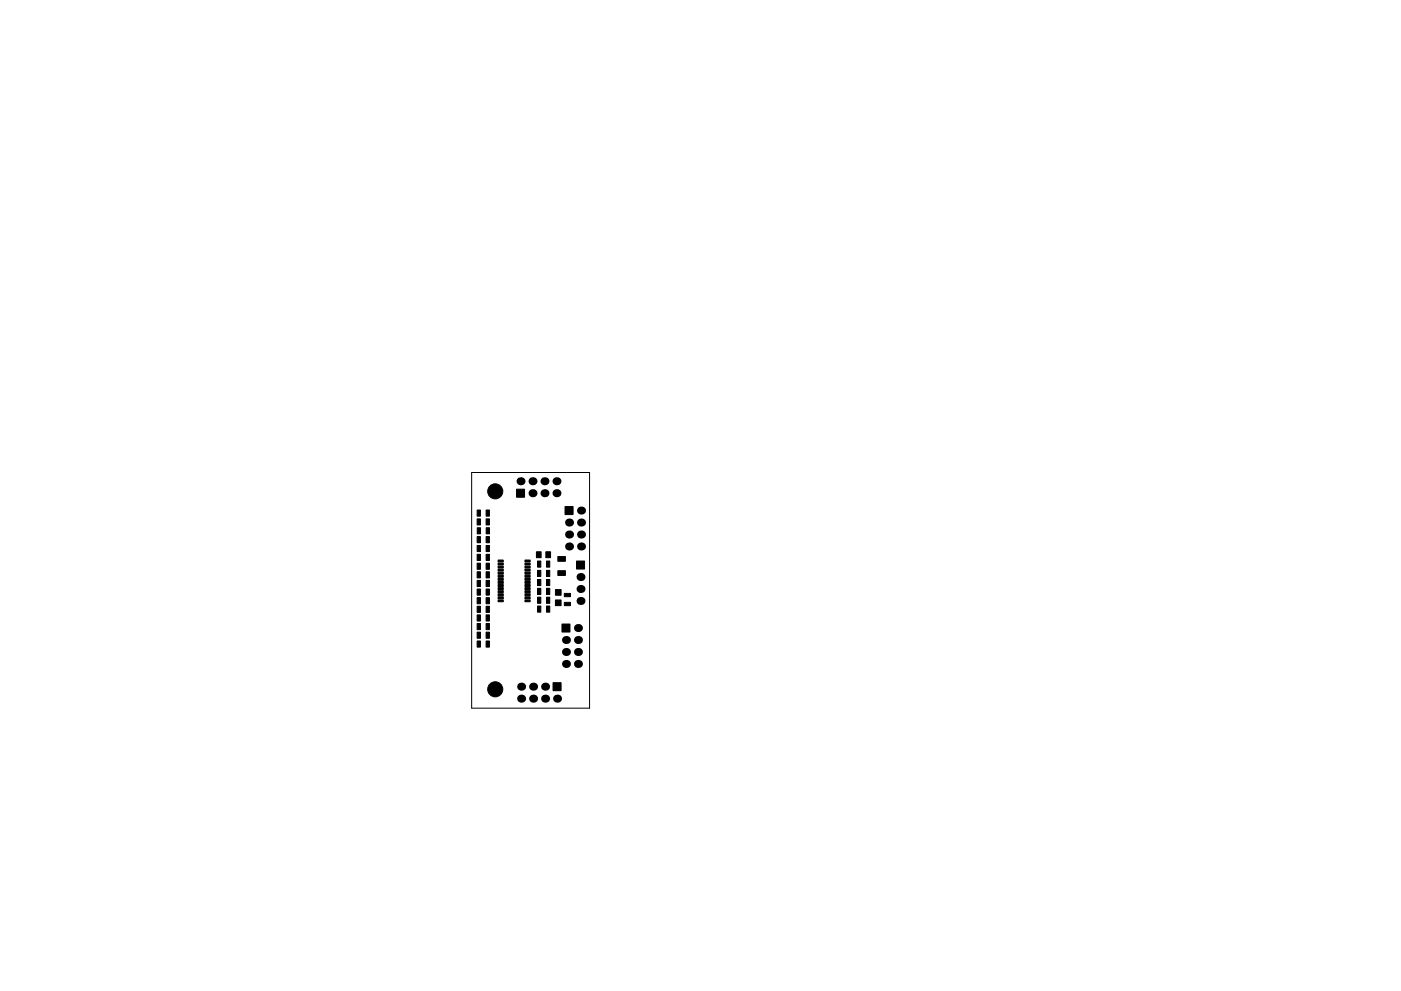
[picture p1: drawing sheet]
<svg xmlns="http://www.w3.org/2000/svg" width="297mm" height="210mm" viewBox="0 0 297 210" stroke-linecap="round" stroke-linejoin="round" font-family="sans-serif">
<path d="M100 100.2h25v50h-25z" fill="none" stroke="#000" stroke-width=".21"/>
<g fill="#000" stroke="#000" stroke-width=".21">
<path d="M101.2 115.7h.7v1.3h-.7zM101.2 117.6h.7v1.3h-.7zM101.2 108.2h.7v1.3h-.7zM101.2 110.1h.7v1.3h-.7zM101.2 113.8h.7v1.3h-.7zM101.2 112h.7v1.3h-.7zM103.1 115.7h.7v1.3h-.7zM103.1 117.6h.7v1.3h-.7zM103.1 108.2h.7v1.3h-.7zM103.1 110.1h.7v1.3h-.7zM103.1 113.8h.7v1.3h-.7zM103.1 112h.7v1.3h-.7z"/>
<path d="M105.6 118.8h1.1v.4h-1.1zM105.6 119.5h1.1v.4h-1.1zM109.5 103.8h1.7v1.7h-1.7zM111.3 119.5h1.1v.4h-1.1zM111.3 118.8h1.1v.4h-1.1zM113.7 117.1h1v1.2h-1zM115.7 117.1h1v1.2h-1zM118.3 118.1h1.6v1h-1.6zM119.8 107.5h1.7v1.7h-1.7zM101.2 119.5h.7v1.3h-.7zM101.2 121.3h.7v1.3h-.7zM101.2 123.1h.7v1.3h-.7z"/>
<path d="M101.2 125h.7v1.3h-.7zM101.2 126.8h.7v1.3h-.7zM101.2 128.6h.7v1.3h-.7zM101.2 136h.7v1.3h-.7zM101.2 134.1h.7v1.3h-.7zM101.2 132.3h.7v1.3h-.7zM101.2 130.5h.7v1.3h-.7zM103.1 119.5h.7v1.3h-.7zM103.1 121.3h.7v1.3h-.7zM103.1 123.1h.7v1.3h-.7zM103.1 125h.7v1.3h-.7zM103.1 126.8h.7v1.3h-.7z"/>
<path d="M103.1 128.6h.7v1.3h-.7zM103.1 136h.7v1.3h-.7zM103.1 134.1h.7v1.3h-.7zM103.1 132.3h.7v1.3h-.7zM103.1 130.5h.7v1.3h-.7zM105.6 120.1h1.1v.4h-1.1zM105.6 120.8h1.1v.4h-1.1zM105.6 121.4h1.1v.4h-1.1zM105.6 122.1h1.1v.4h-1.1zM105.6 122.7h1.1v.4h-1.1zM105.6 123.4h1.1v.4h-1.1zM105.6 124h1.1v.4h-1.1z"/>
<path d="M105.6 124.7h1.1v.4h-1.1zM105.6 125.3h1.1v.4h-1.1zM105.6 126h1.1v.4h-1.1zM105.6 126.6h1.1v.4h-1.1zM105.6 127.3h1.1v.4h-1.1zM111.3 127.3h1.1v.4h-1.1zM111.3 126.6h1.1v.4h-1.1zM111.3 126h1.1v.4h-1.1zM111.3 125.3h1.1v.4h-1.1zM111.3 124.7h1.1v.4h-1.1zM111.3 124h1.1v.4h-1.1zM111.3 123.4h1.1v.4h-1.1z"/>
<path d="M111.3 122.7h1.1v.4h-1.1zM111.3 122.1h1.1v.4h-1.1zM111.3 121.4h1.1v.4h-1.1zM111.3 120.8h1.1v.4h-1.1zM111.3 120.1h1.1v.4h-1.1zM114 119h.7v1.3h-.7zM114 121h.7v1.3h-.7zM114 128.6h.7v1.3h-.7zM114 126.7h.7v1.3h-.7zM114 124.8h.7v1.3h-.7zM114 122.9h.7v1.3h-.7zM115.9 119h.7v1.3h-.7z"/>
<path d="M115.9 121h.7v1.3h-.7zM115.9 128.6h.7v1.3h-.7zM115.9 126.7h.7v1.3h-.7zM115.9 124.8h.7v1.3h-.7zM115.9 122.9h.7v1.3h-.7zM118.3 121.1h1.6v1h-1.6zM117.8 127.3h1.2v1.2h-1.2zM117.8 125.1h1.2v1.2h-1.2zM119.1 132.4h1.7v1.7h-1.7zM119.6 125.9h1.3v.7h-1.3zM119.6 127.8h1.3v.7h-1.3zM122.2 119h1.7v1.7h-1.7z"/>
<path d="M117.3 144.8h1.7v1.7h-1.7z"/>
<circle cx="105" cy="104.2" r="1.6"/>
<circle cx="105" cy="146.2" r="1.6"/>
</g>
<g fill="#000">
<circle cx="110.4" cy="102.1" r=".85"/>
<circle cx="112.9" cy="104.6" r=".85"/>
<circle cx="112.9" cy="102.1" r=".85"/>
<circle cx="115.4" cy="104.6" r=".85"/>
<circle cx="115.4" cy="102.1" r=".85"/>
<circle cx="118" cy="102.1" r=".85"/>
<circle cx="118" cy="104.6" r=".85"/>
<circle cx="120.6" cy="113.4" r=".85"/>
<circle cx="120.6" cy="115.9" r=".85"/>
<circle cx="120.6" cy="110.9" r=".85"/>
<circle cx="123.2" cy="108.3" r=".85"/>
<circle cx="123.2" cy="110.9" r=".85"/>
<circle cx="123.2" cy="113.4" r=".85"/>
<circle cx="123.2" cy="115.9" r=".85"/>
<circle cx="120" cy="135.8" r=".85"/>
<circle cx="120" cy="138.3" r=".85"/>
<circle cx="122.5" cy="135.8" r=".85"/>
<circle cx="122.5" cy="133.2" r=".85"/>
<circle cx="122.5" cy="138.3" r=".85"/>
<circle cx="123.1" cy="122.4" r=".85"/>
<circle cx="123.1" cy="125" r=".85"/>
<circle cx="123.1" cy="127.5" r=".85"/>
<circle cx="110.5" cy="148.2" r=".85"/>
<circle cx="110.5" cy="145.7" r=".85"/>
<circle cx="113" cy="145.7" r=".85"/>
<circle cx="113" cy="148.2" r=".85"/>
<circle cx="115.6" cy="148.2" r=".85"/>
<circle cx="115.6" cy="145.7" r=".85"/>
<circle cx="118.1" cy="148.2" r=".85"/>
<circle cx="120" cy="140.9" r=".85"/>
<circle cx="122.5" cy="140.9" r=".85"/>
</g>
</svg>
